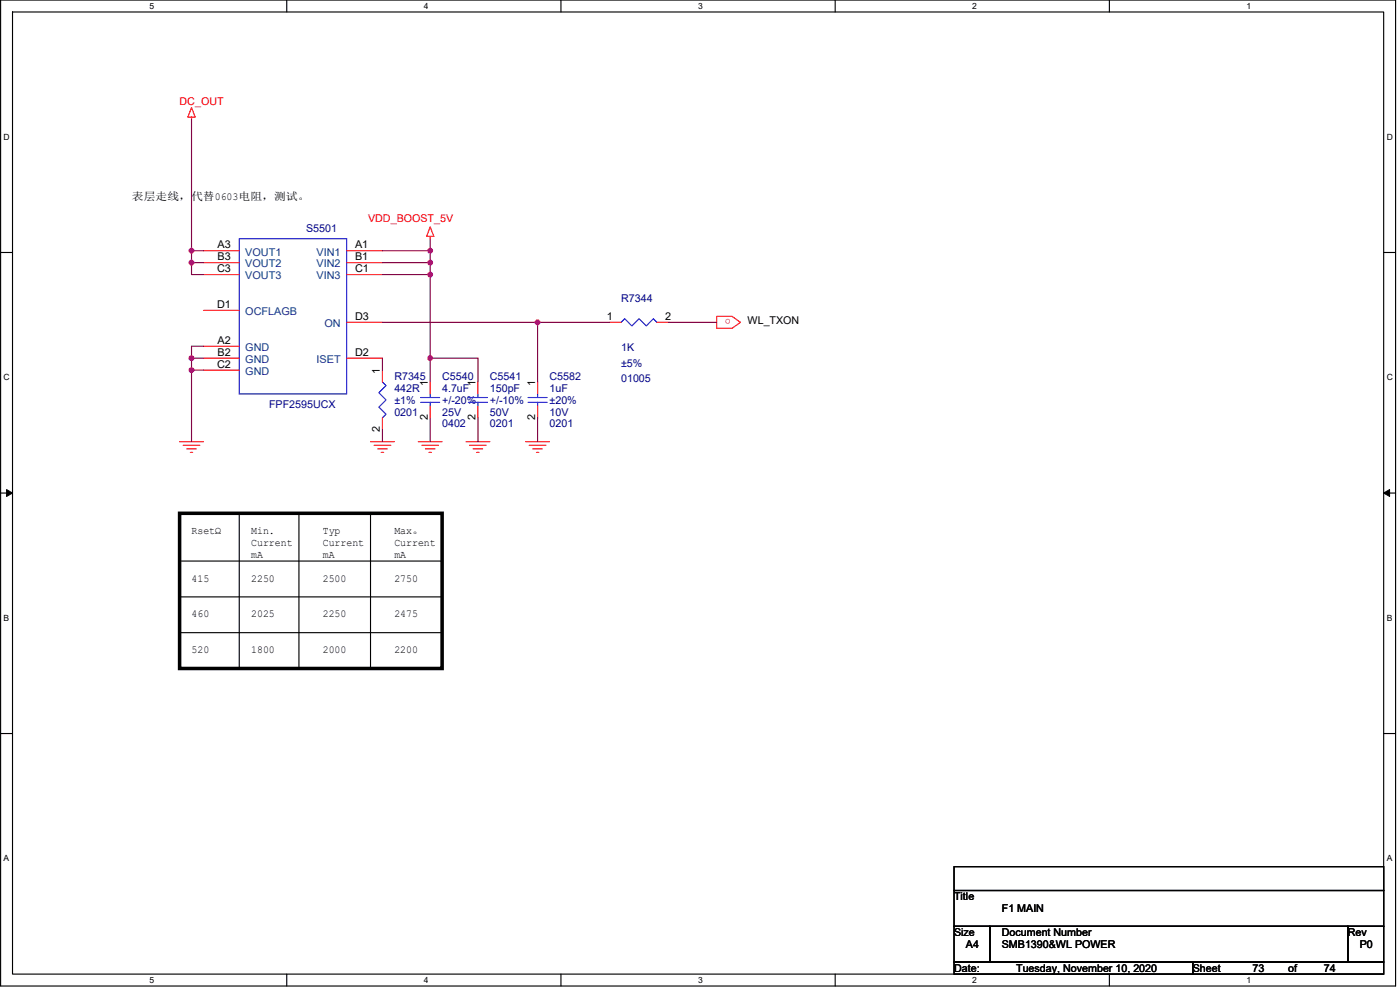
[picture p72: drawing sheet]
<svg xmlns="http://www.w3.org/2000/svg" width="420mm" height="297mm" viewBox="0 0 420 297" stroke-linecap="round" stroke-linejoin="round" font-family="sans-serif">
<defs><g id="words">
<g font-size="3.2" fill="#f00">
<text x="53.9" y="31.5">DC_OUT</text>
<text x="110.5" y="66.7">VDD_BOOST_5V</text>
<text x="219.4" y="95.8" transform="rotate(180 219.4 95.8)">o</text>
</g>
<g font-size="3.2">
<text x="39.6" y="59.9">表层走线，代替0603电阻，测试。</text>
<text x="65.3" y="74.5">A3</text>
<text x="106.5" y="74.5">A1</text>
<text x="65.1" y="81.6">C3</text>
<text x="65.3" y="78.1">B3</text>
<text x="106.5" y="78.1">B1</text>
<text x="106.5" y="81.6">C1</text>
<text x="65.1" y="92.4">D1</text>
<text x="106.5" y="96">D3</text>
<text x="182.1" y="96">1</text>
<text x="199.7" y="96">2</text>
<text x="224.4" y="97.1">WL_TXON</text>
<text x="65.3" y="103.1">A2</text>
<text x="65.3" y="106.7">B2</text>
<text x="106.5" y="106.7">D2</text>
<text x="65.1" y="110.3">C2</text>
<text x="114" y="112.1" transform="rotate(-90 114 112.1)">1</text>
<text x="128.4" y="115.7" transform="rotate(-90 128.4 115.7)">1</text>
<text x="142.7" y="115.7" transform="rotate(-90 142.7 115.7)">1</text>
<text x="160.6" y="115.7" transform="rotate(-90 160.6 115.7)">1</text>
<text x="114" y="129.7" transform="rotate(-90 114 129.7)">2</text>
<text x="128.4" y="126.1" transform="rotate(-90 128.4 126.1)">2</text>
<text x="142.7" y="126.1" transform="rotate(-90 142.7 126.1)">2</text>
<text x="160.6" y="126.1" transform="rotate(-90 160.6 126.1)">2</text>
<text x="57.5" y="160.2">RsetΩ</text>
<text x="75.4" y="160.2">Min.</text>
<text x="96.9" y="160.2">Typ</text>
<text x="118.4" y="160.2">Max。</text>
<text x="75.4" y="167.3">mA</text>
<text x="75.4" y="163.7">Current</text>
<text x="96.9" y="167.3">mA</text>
<text x="96.9" y="163.7">Current</text>
<text x="118.4" y="163.7">Current</text>
<text x="118.4" y="167.3">mA</text>
<text x="57.5" y="174.5">415</text>
<text x="75.4" y="174.5">2250</text>
<text x="96.9" y="174.5">2500</text>
<text x="118.4" y="174.5">2750</text>
<text x="57.5" y="185.2">460</text>
<text x="75.4" y="185.2">2025</text>
<text x="96.9" y="185.2">2250</text>
<text x="118.4" y="185.2">2475</text>
<text x="57.5" y="196">520</text>
<text x="75.4" y="196">1800</text>
<text x="96.9" y="196">2000</text>
<text x="118.4" y="196">2200</text>
<text x="286.3" y="270.1">Title</text>
<text x="300.7" y="273.6">F1 MAIN</text>
<text x="286.3" y="280.8">Size</text>
<text x="300.7" y="280.8">Document Number</text>
<text x="404.5" y="280.8">Rev</text>
<text x="289.9" y="284.4">A4</text>
<text x="300.7" y="284.4">SMB1390&amp;WL POWER</text>
<text x="408.1" y="284.4">P0</text>
<text x="286.3" y="291.5">Date:</text>
<text x="305" y="291.5">Tuesday, November 10, 2020</text>
<text x="358" y="291.5">Sheet</text>
<text x="375.9" y="291.5">73</text>
<text x="386.6" y="291.5">of</text>
<text x="397.3" y="291.5">74</text>
</g>
<g font-size="3.2" fill="#000080">
<text x="91.9" y="69.5">S5501</text>
<text x="186.4" y="90.6">R7344</text>
<text x="186.4" y="105.3">1K</text>
<text x="118.4" y="113.9">R7345</text>
<text x="132.7" y="113.9">C5540</text>
<text x="147" y="113.9">C5541</text>
<text x="164.9" y="113.9">C5582</text>
<text x="186.4" y="110">±5%</text>
<text x="118.4" y="117.5">442R</text>
<text x="132.7" y="117.5">4.7uF</text>
<text x="147" y="117.5">150pF</text>
<text x="164.9" y="117.5">1uF</text>
<text x="186.4" y="114.6">01005</text>
<text x="80.8" y="122.5">FPF2595UCX</text>
<text x="118.4" y="121.1">±1%</text>
<text x="118.4" y="124.7">0201</text>
<text x="132.7" y="124.7">25V</text>
<text x="132.7" y="121.1">+/-20%</text>
<text x="147" y="124.7">50V</text>
<text x="147" y="121.1">+/-10%</text>
<text x="164.9" y="124.7">10V</text>
<text x="164.9" y="121.1">±20%</text>
<text x="132.7" y="128.2">0402</text>
<text x="147" y="128.2">0201</text>
<text x="164.9" y="128.2">0201</text>
</g>
<g font-size="3.2" fill="#004080">
<text x="73.6" y="76.7">VOUT1</text>
<text x="95" y="76.7">VIN1</text>
<text x="73.6" y="80.2">VOUT2</text>
<text x="73.6" y="83.8">VOUT3</text>
<text x="95" y="80.2">VIN2</text>
<text x="95" y="83.8">VIN3</text>
<text x="73.6" y="94.6">OCFLAGB</text>
<text x="97.4" y="98.1">ON</text>
<text x="73.6" y="105.3">GND</text>
<text x="73.6" y="108.9">GND</text>
<text x="73.6" y="112.5">GND</text>
<text x="95" y="108.9">ISET</text>
</g>
<g font-size="2.6">
<text x="44.9" y="2.7">5</text>
<text x="127.2" y="2.7">4</text>
<text x="209.5" y="2.7">3</text>
<text x="291.8" y="2.7">2</text>
<text x="374.1" y="2.7">1</text>
<text x="1.1" y="41.9">D</text>
<text x="416.2" y="41.9">D</text>
<text x="1.1" y="114.1">C</text>
<text x="416.2" y="114.1">C</text>
<text x="1.1" y="186.3">B</text>
<text x="416.2" y="186.3">B</text>
<text x="1.1" y="258.4">A</text>
<text x="416.2" y="258.4">A</text>
<text x="44.9" y="294.9">5</text>
<text x="127.2" y="294.9">4</text>
<text x="209.5" y="294.9">3</text>
<text x="291.8" y="294.9">2</text>
<text x="374.1" y="294.9">1</text>
</g>
</g></defs>
<path d="M.2 0h418.6v295.8h-418.6zM3.8 3.6h411.5v288.7h-411.5z" fill="none" stroke="#000" stroke-width=".34"/>
<g fill="#fff">
<path d="M44.9 .4h1.4v2.8h-1.4z"/>
<path d="M44.9 292.7h1.4v2.8h-1.4z"/>
</g>
<path d="M86.1 0v3.6M86.1 292.3v3.5" fill="none" stroke="#000" stroke-width=".34"/>
<g fill="#fff">
<path d="M127.2 .4h1.4v2.8h-1.4z"/>
<path d="M127.2 292.7h1.4v2.8h-1.4z"/>
</g>
<path d="M168.3 0v3.6M168.3 292.3v3.5" fill="none" stroke="#000" stroke-width=".34"/>
<g fill="#fff">
<path d="M209.5 .4h1.4v2.8h-1.4z"/>
<path d="M209.5 292.7h1.4v2.8h-1.4z"/>
</g>
<path d="M250.6 0v3.6M250.6 292.3v3.5" fill="none" stroke="#000" stroke-width=".34"/>
<g fill="#fff">
<path d="M291.8 .4h1.4v2.8h-1.4z"/>
<path d="M291.8 292.7h1.4v2.8h-1.4z"/>
</g>
<path d="M332.9 0v3.6M332.9 292.3v3.5" fill="none" stroke="#000" stroke-width=".34"/>
<g fill="#fff">
<path d="M374.1 .4h1.4v2.8h-1.4z"/>
<path d="M374.1 292.7h1.4v2.8h-1.4z"/>
<path d="M1.1 39.7h1.8v2.8h-1.8z"/>
<path d="M416.2 39.7h1.8v2.8h-1.8z"/>
<path d="M1.1 111.8h1.8v2.9h-1.8z"/>
<path d="M416.2 111.8h1.8v2.9h-1.8z"/>
</g>
<path d="M.2 75.8h3.6M415.3 75.8h3.5" fill="none" stroke="#000" stroke-width=".34"/>
<g fill="#fff">
<path d="M1.1 184h1.7v2.8h-1.7z"/>
<path d="M416.2 184h1.7v2.8h-1.7z"/>
</g>
<path d="M.2 147.9h3.6M415.3 147.9h3.5" fill="none" stroke="#000" stroke-width=".34"/>
<path d="M2 146.9l1.8 1-1.8 1zM415.3 147.9l1.7-1v2z" fill="#000" stroke="#000" stroke-width=".3"/>
<g fill="#fff">
<path d="M1.1 256.2h1.7v2.8h-1.7z"/>
<path d="M416.1 256.2h1.8v2.8h-1.8z"/>
</g>
<g fill="none" stroke="#000" stroke-width=".34">
<path d="M71.8 154v46.6M89.7 154v46.6M111.2 154v46.6M53.9 168.3h78.8M53.9 179.1h78.8M53.9 189.8h78.8M.2 220.1h3.6M415.3 220.1h3.5M286.3 277.9h10.8v10.8h-10.8zM286.3 260h129v7.2h-129zM286.3 267.2h129v10.7h-129zM297.1 277.9h107.4v10.8h-107.4z"/>
<path d="M404.5 277.9h10.8v10.8h-10.8zM286.3 288.7h71.7v3.6h-71.7zM358 288.7h57.3v3.6h-57.3z"/>
</g>
<path d="M53.9 154h78.8v46.6h-78.8z" fill="none" stroke="#000" stroke-width="1.1"/>
<g fill="none" stroke="#f00" stroke-width=".34">
<path d="M57.5 35.1v.7M57.5 32.3l1.1 2.8h-2.2zM61.1 75.2h10.7M61.1 78.8h10.7M104 75.2h10.8M104 78.8h10.8M129.1 68.1l1.1 2.8h-2.2zM129.1 70.9v.7M61.1 93.1h10.7M61.1 82.4h10.7M104 96.7h10.8M104 82.4h10.8"/>
<path d="M182.8 96.7h3.6M197.2 96.7h3.5M215.1 94.9h4.6l2.5 1.8-2.5 1.8h-4.6zM61.1 103.9h10.7M61.1 107.5h10.7M61.1 111h10.7M104 107.5h10.8M114.8 111v3.6M129.1 114.6v3.6M143.4 114.6v3.6M161.3 114.6v3.6M53.9 132.5h7.2"/>
<path d="M55 133.6h5M56 134.7h2.9M57.1 135.7h.7M111.2 132.5h7.2M112.3 133.6h5M113.4 134.7h2.8M114.4 135.7h.7M114.8 125.4v3.5M125.5 132.5h7.2M126.6 133.6h5M127.7 134.7h2.8M128.7 135.7h.8"/>
<path d="M129.1 121.8v3.6M139.9 132.5h7.1M140.9 133.6h5M142 134.7h2.9M143.1 135.7h.7M143.4 121.8v3.6M157.8 132.5h7.1M158.8 133.6h5M159.9 134.7h2.9M161 135.7h.7M161.3 121.8v3.6"/>
</g>
<g fill="none" stroke="#00f" stroke-width=".34">
<path d="M71.8 71.6h32.2v46.6h-32.2zM186.4 96.7l1.1-1.1 2.1 2.2 2.2-2.2 2.1 2.2 2.2-2.2 1.1 1.1M114.8 114.6l1.1 1.1-2.2 2.1 2.2 2.2-2.2 2.2 2.2 2.1-1.1 1.1M126.2 119.3h5.8M129.1 118.2v1.1M140.6 119.3h5.7M143.4 118.2v1.1M158.5 119.3h5.7M161.3 118.2v1.1M126.2 120.7h5.8M129.1 120.7v1.1M140.6 120.7h5.7"/>
<path d="M143.4 120.7v1.1M158.5 120.7h5.7M161.3 120.7v1.1"/>
</g>
<g fill="none" stroke="#800040" stroke-width=".34">
<path d="M57.5 35.8v39.4M57.5 75.2h3.6M57.5 78.8h3.6M57.5 75.2v3.6M57.5 78.8v3.6h3.6M114.8 75.2h14.3M114.8 78.8h14.3M129.1 71.6v3.6M129.1 75.2v3.6M129.1 78.8v3.6M114.8 82.4h14.3M114.8 96.7h46.5"/>
<path d="M129.1 82.4v25.1M161.3 96.7h21.5M161.3 96.7v17.9M200.7 96.7h14.4M57.5 107.5h3.6M57.5 111h3.6M57.5 107.5v3.5M57.5 111v21.5M61.1 103.9h-3.6v3.6M114.8 107.5v3.5M129.1 107.5h14.3v7.1M129.1 107.5v7.1"/>
<path d="M114.8 128.9v3.6M129.1 125.4v7.1M143.4 125.4v7.1M161.3 125.4v7.1"/>
</g>
<g fill="#f0f" stroke="#f0f" stroke-width=".34">
<circle cx="57.5" cy="78.8" r=".71"/>
<circle cx="57.5" cy="75.2" r=".71"/>
<circle cx="129.1" cy="78.8" r=".71"/>
<circle cx="129.1" cy="75.2" r=".71"/>
<circle cx="129.1" cy="82.4" r=".71"/>
<circle cx="161.3" cy="96.7" r=".71"/>
<circle cx="57.5" cy="107.5" r=".71"/>
<circle cx="129.1" cy="107.5" r=".71"/>
<circle cx="57.5" cy="111" r=".71"/>
</g>
<use href="#words"/>
</svg>
